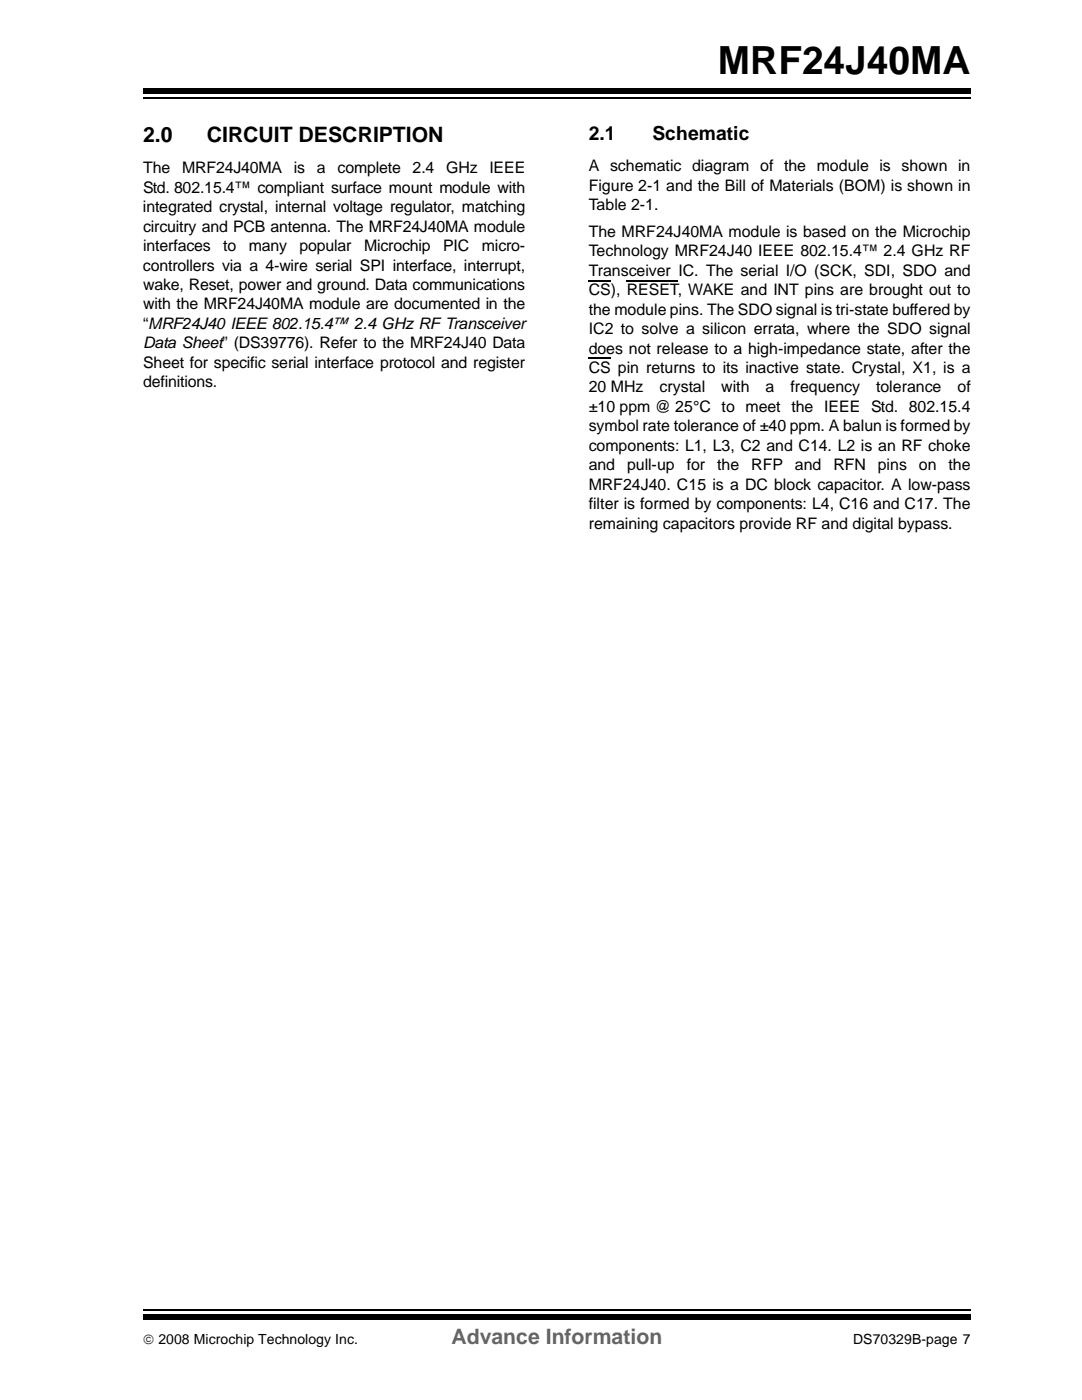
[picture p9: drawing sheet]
<svg xmlns="http://www.w3.org/2000/svg" width="216mm" height="279mm" viewBox="0 0 216 279" stroke-linecap="round" stroke-linejoin="round" font-family="sans-serif">
<defs><g id="words">
<text font-size="7.7" x="143.3" y="14.7">MRF24J40MA</text>
<g font-size="4.2">
<text x="28.6" y="28.3">2.0</text>
<text x="41.3" y="28.3">CIRCUIT DESCRIPTION</text>
</g>
<text font-size="4.2" fill="#656565" x="90.1" y="268.2">Advance Information</text>
<g font-size="3.9">
<text x="117.5" y="28">2.1</text>
<text x="130.2" y="28">Schematic</text>
</g>
<g font-size="3.2">
<text x="28.6" y="34.6">The</text>
<text x="36.3" y="34.6">MRF24J40MA</text>
<text x="58.6" y="34.6">is</text>
<text x="63.3" y="34.6">a</text>
<text x="67.4" y="34.6">complete</text>
<text x="82.3" y="34.6">2.4</text>
<text x="89" y="34.6">GHz</text>
<text x="97.6" y="34.6">IEEE</text>
<text x="117.5" y="34.2">A schematic diagram of the module is shown in</text>
<text x="28.6" y="38.5">Std. 802.15.4™ compliant surface mount module with</text>
<text x="117.5" y="38.1">Figure 2-1 and the Bill of Materials (BOM) is shown in</text>
<text x="28.5" y="42.3">integrated crystal, internal voltage regulator, matching</text>
<text x="28.6" y="46.2">circuitry and PCB antenna. The MRF24J40MA module</text>
<text x="117.5" y="42">Table 2-1.</text>
<text x="117.5" y="47.3">The MRF24J40MA module is based on the Microchip</text>
<text x="28.5" y="54">controllers via a 4-wire serial SPI interface, interrupt,</text>
<text x="28.6" y="50.1">interfaces</text>
<text x="44.5" y="50.1">to</text>
<text x="49.6" y="50.1">many</text>
<text x="59.8" y="50.1">popular</text>
<text x="72.7" y="50.1">Microchip</text>
<text x="88.4" y="50.1">PIC</text>
<text x="96.1" y="50.1">micro-</text>
<text x="117.5" y="51.2">Technology MRF24J40 IEEE 802.15.4™ 2.4 GHz RF</text>
<text x="28.6" y="57.9">wake, Reset, power and ground. Data communications</text>
<text x="117.5" y="55">Transceiver IC. The serial I/O (SCK, SDI, SDO and</text>
<text x="117.5" y="58.9">CS), RESET, WAKE and INT pins are brought out to</text>
<text x="28.6" y="61.7">with the MRF24J40MA module are documented in the</text>
<text x="28.6" y="65.6">“MRF24J40 IEEE 802.15.4™ 2.4 GHz RF Transceiver</text>
<text x="117.5" y="62.8">the module pins. The SDO signal is tri-state buffered by</text>
<text x="28.6" y="69.5">Data Sheet” (DS39776). Refer to the MRF24J40 Data</text>
<text x="117.5" y="66.7">IC2 to solve a silicon errata, where the SDO signal</text>
<text x="117.5" y="70.6">does not release to a high-impedance state, after the</text>
<text x="28.6" y="73.4">Sheet for specific serial interface protocol and register</text>
<text x="28.6" y="77.3">definitions.</text>
<text x="117.5" y="74.4">CS pin returns to its inactive state. Crystal, X1, is a</text>
<text x="117.5" y="78.3">20 MHz</text>
<text x="117.5" y="82.2">±10 ppm @ 25°C to meet the IEEE Std. 802.15.4</text>
<text x="131.6" y="78.3">crystal</text>
<text x="143.9" y="78.3">with</text>
<text x="152.8" y="78.3">a</text>
<text x="157.7" y="78.3">frequency</text>
<text x="174.8" y="78.3">tolerance</text>
<text x="191" y="78.3">of</text>
<text x="117.5" y="86.1">symbol rate tolerance of ±40 ppm. A balun is formed by</text>
<text x="117.5" y="90">components: L1, L3, C2 and C14. L2 is an RF choke</text>
<text x="117.5" y="93.9">and</text>
<text x="125.1" y="93.9">pull-up</text>
<text x="137" y="93.9">for</text>
<text x="143.1" y="93.9">the</text>
<text x="149.9" y="93.9">RFP</text>
<text x="158.6" y="93.9">and</text>
<text x="166.3" y="93.9">RFN</text>
<text x="175.2" y="93.9">pins</text>
<text x="183.3" y="93.9">on</text>
<text x="189.3" y="93.9">the</text>
<text x="117.5" y="97.7">MRF24J40. C15 is a DC block capacitor. A low-pass</text>
<text x="117.5" y="101.6">filter is formed by components: L4, C16 and C17. The</text>
<text x="117.5" y="105.5">remaining capacitors provide RF and digital bypass.</text>
</g>
<g font-size="2.8">
<text x="28.6" y="268.2">© 2008 Microchip Technology Inc.</text>
<text x="170.2" y="268.2">DS70329B-page 7</text>
</g>
</g></defs>
<path d="M28.6 261.4h165.1" fill="none" stroke="#000" stroke-width=".34"/>
<path d="M28.6 262.4h165.1v1.1h-165.1z" fill="#000"/>
<path d="M28.6 17.3h165.1v5.4h-165.1z" fill="#fff"/>
<path d="M28.6 19.6h165.1" fill="none" stroke="#000" stroke-width=".34"/>
<path d="M28.6 17.7h165.1v1.1h-165.1z" fill="#000"/>
<path d="M117.5 56h4.4M125.1 56h10.2M117.5 71.5h4.4" fill="none" stroke="#000" stroke-width=".21"/>
<use href="#words"/>
</svg>
